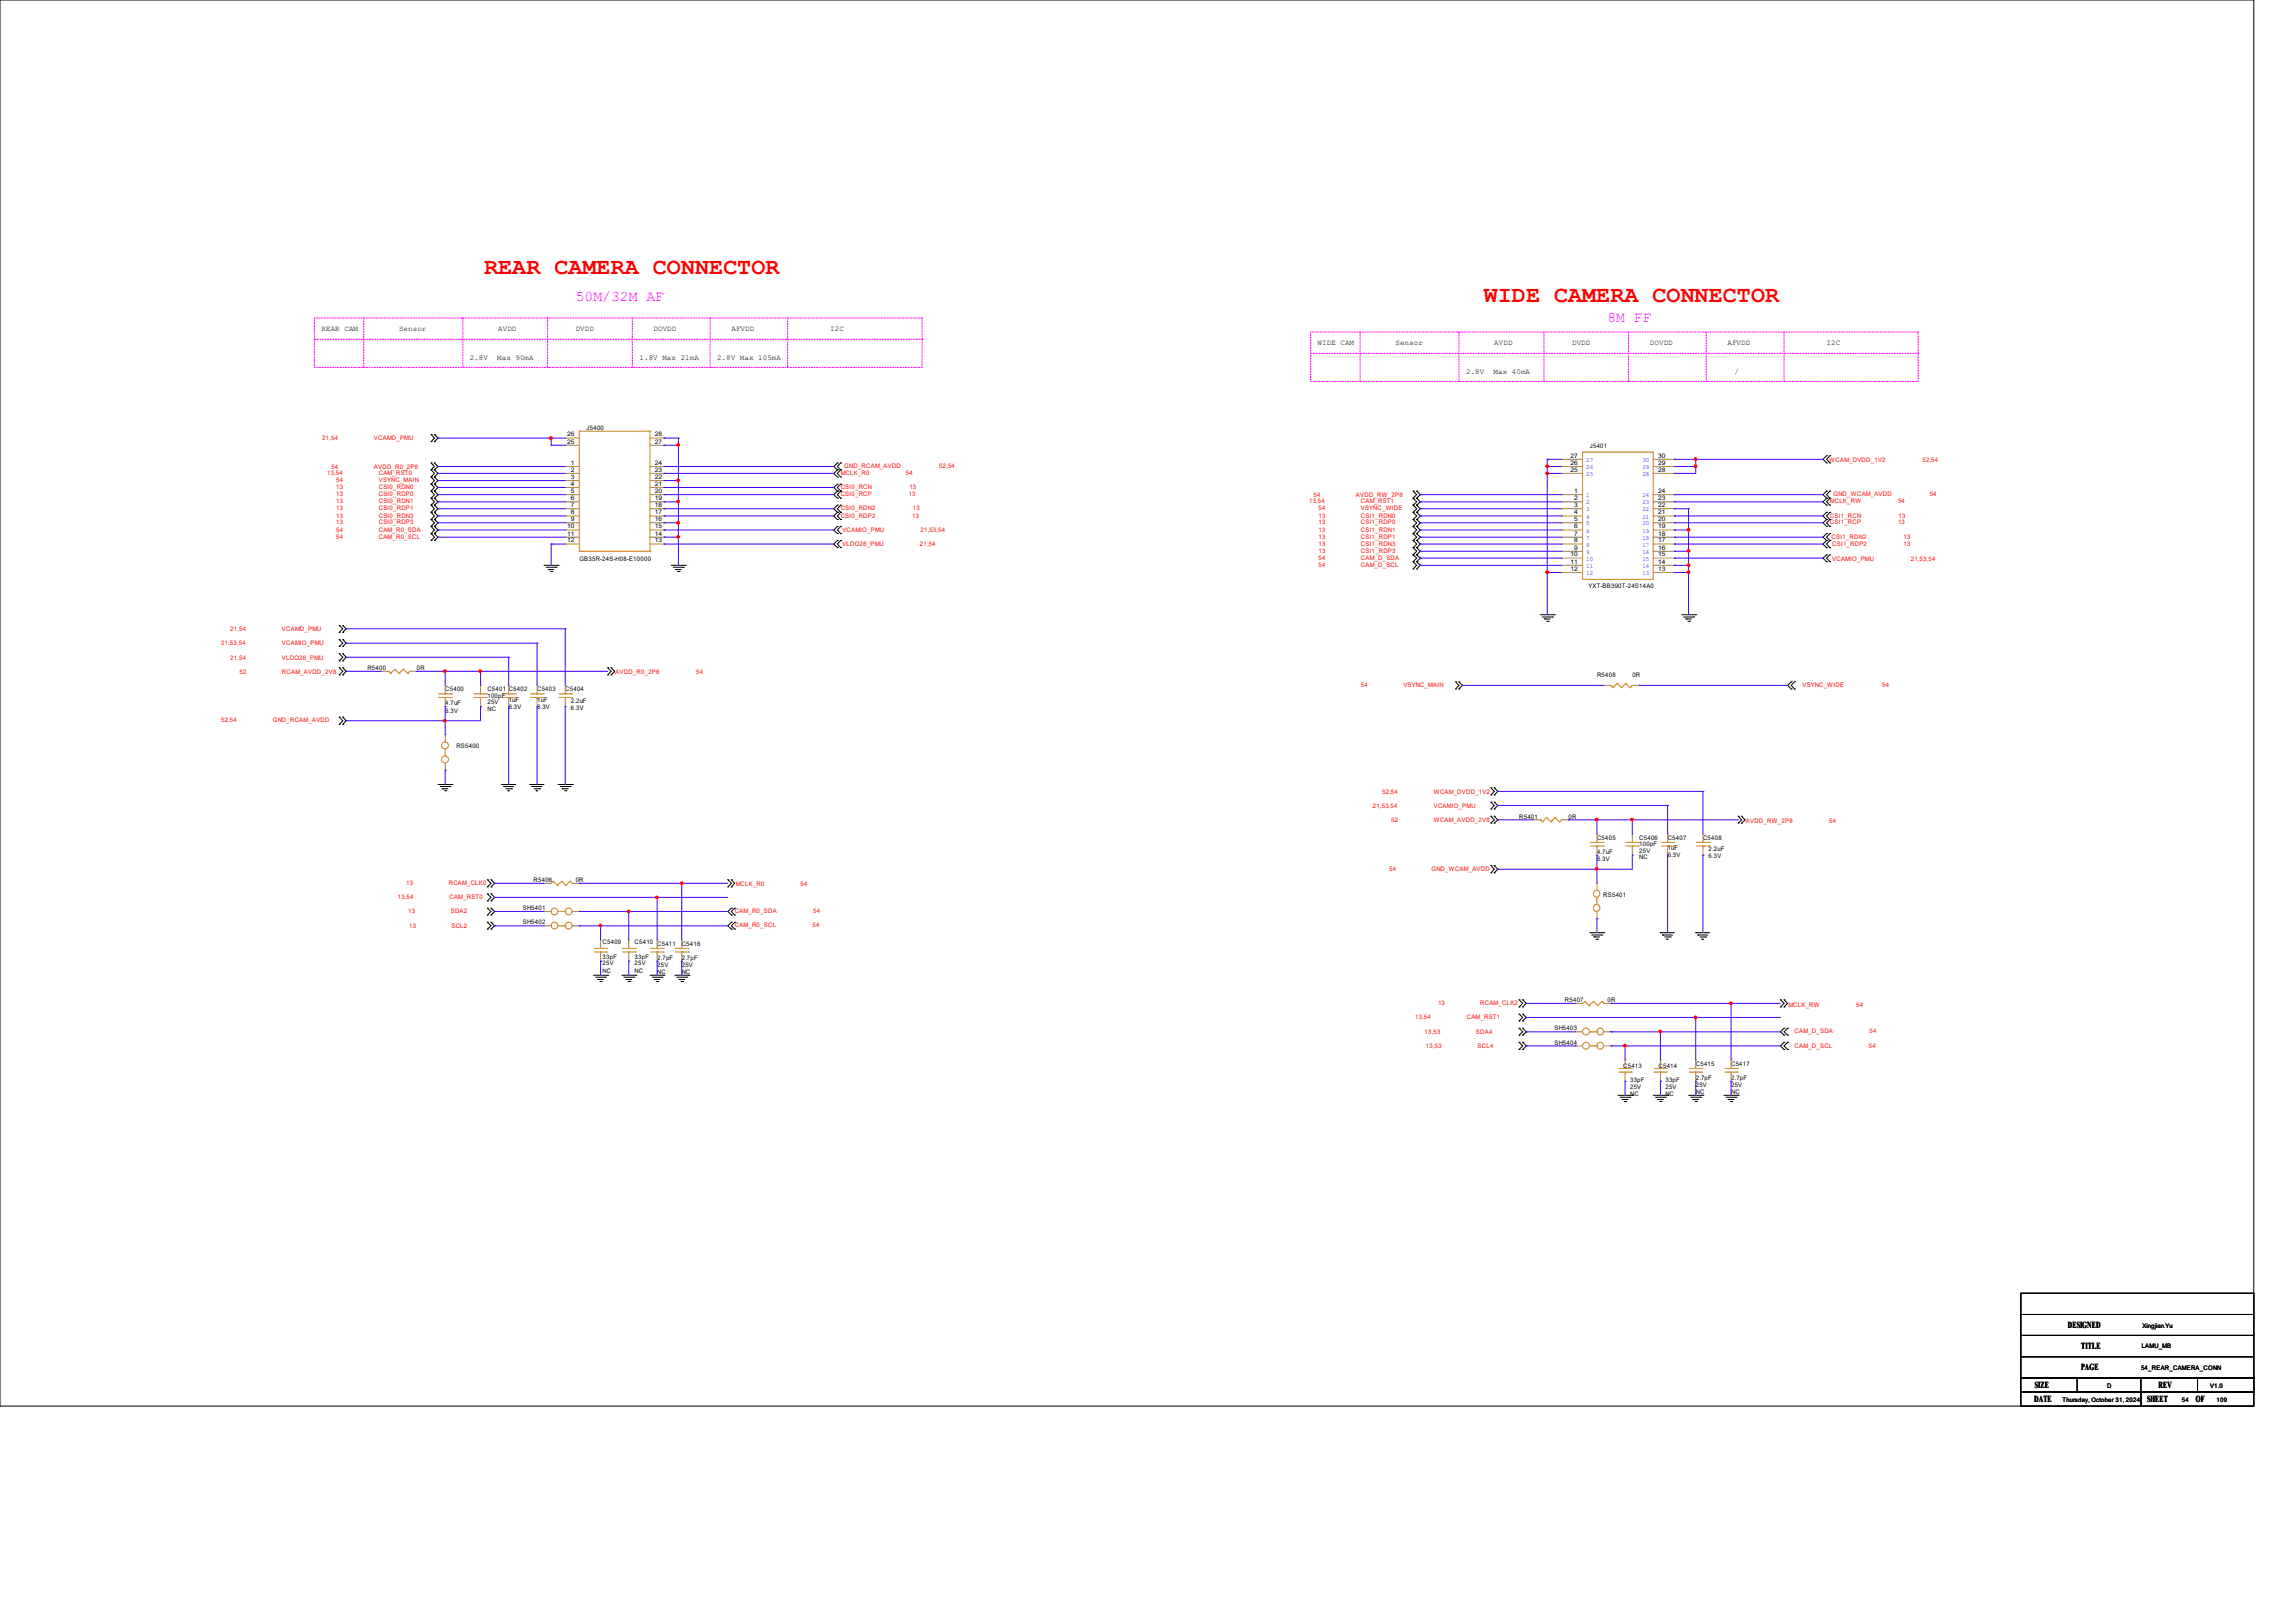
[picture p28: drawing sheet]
<svg xmlns="http://www.w3.org/2000/svg" width="297mm" height="210mm" viewBox="0 0 297 210" stroke-linecap="round" stroke-linejoin="round" font-family="sans-serif">
<defs><g id="words">
<g font-size="3" fill="#f00">
<text x="62.7" y="35.4">REAR CAMERA CONNECTOR</text>
<text x="192" y="39.1">WIDE CAMERA CONNECTOR</text>
</g>
<g font-size="1.9" fill="#f0f">
<text x="74.5" y="39">50M/32M AF</text>
<text x="208" y="41.7">8M FF</text>
</g>
<g font-size="1.2">
<text x="267.6" y="171.8">DESIGNED</text>
<text x="263.3" y="179.6">SIZE</text>
<text x="269.4" y="174.6">TITLE</text>
<text x="269.4" y="177.3">PAGE</text>
<text x="279.3" y="179.6">REV</text>
<text x="263.3" y="181.4">DATE</text>
<text x="277.9" y="181.4">SHEET</text>
<text x="284.2" y="181.4">OF</text>
</g>
<g font-size="1">
<text x="41.6" y="42.9">REAR CAM</text>
<text x="51.6" y="42.9">Sensor</text>
<text x="60.8" y="46.5">2.8V</text>
<text x="64.3" y="46.5">Max 90mA</text>
<text x="64.5" y="42.9">AVDD</text>
<text x="74.5" y="42.9">DVDD</text>
<text x="82.8" y="46.5">1.8V Max 21mA</text>
<text x="84.6" y="42.9">DOVDD</text>
<text x="92.8" y="46.5">2.8V Max 105mA</text>
<text x="94.7" y="42.9">AFVDD</text>
<text x="107.4" y="42.9">I2C</text>
<text x="170.5" y="44.7">WIDE CAM</text>
<text x="180.6" y="44.7">Sensor</text>
<text x="193.4" y="44.7">AVDD</text>
<text x="203.5" y="44.7">DVDD</text>
<text x="213.5" y="44.7">DOVDD</text>
<text x="223.6" y="44.7">AFVDD</text>
<text x="236.4" y="44.7">I2C</text>
<text x="189.7" y="48.3">2.8V</text>
<text x="193.3" y="48.3">Max 40mA</text>
<text x="224.5" y="48.3">/</text>
</g>
<g font-size=".8" fill="#f00">
<text x="41.7" y="57">21,54</text>
<text x="48.4" y="57">VCAMD_PMU</text>
<text x="236.7" y="59.7">WCAM_DVDD_1V2</text>
<text x="248.8" y="59.7">52,54</text>
<text x="42.3" y="61.5">13,54</text>
<text x="42.9" y="60.7">54</text>
<text x="43.5" y="62.4">54</text>
<text x="43.5" y="63.3">13</text>
<text x="43.5" y="64.2">13</text>
<text x="43.5" y="65.1">13</text>
<text x="48.4" y="60.7">AVDD_R0_2P8</text>
<text x="49" y="61.5">CAM_RST0</text>
<text x="49" y="62.4">VSYNC_MAIN</text>
<text x="49" y="63.3">CSI0_RDN0</text>
<text x="49" y="64.2">CSI0_RDP0</text>
<text x="49" y="65.1">CSI0_RDN1</text>
<text x="108.8" y="61.5">MCLK_R0</text>
<text x="108.8" y="63.3">CSI0_RCN</text>
<text x="108.8" y="64.2">CSI0_RCP</text>
<text x="109.3" y="60.6">GND_RCAM_AVDD</text>
<text x="117.2" y="61.5">54</text>
<text x="117.6" y="64.2">13</text>
<text x="117.7" y="63.3">13</text>
<text x="121.5" y="60.6">52,54</text>
<text x="169.4" y="65.1">13,54</text>
<text x="170" y="64.3">54</text>
<text x="175.5" y="64.3">AVDD_RW_2P8</text>
<text x="176.1" y="65.1">CAM_RST1</text>
<text x="236.8" y="65.1">MCLK_RW</text>
<text x="237.3" y="64.2">GND_WCAM_AVDD</text>
<text x="245.6" y="65.1">54</text>
<text x="249.7" y="64.2">54</text>
<text x="43.5" y="66">13</text>
<text x="43.5" y="67">13</text>
<text x="43.5" y="67.9">13</text>
<text x="43.5" y="68.8">54</text>
<text x="43.5" y="69.7">54</text>
<text x="49" y="66">CSI0_RDP1</text>
<text x="49" y="67">CSI0_RDN3</text>
<text x="49" y="67.9">CSI0_RDP3</text>
<text x="49" y="68.8">CAM_R0_SDA</text>
<text x="49" y="69.7">CAM_R0_SCL</text>
<text x="108.8" y="66">CSI0_RDN2</text>
<text x="108.8" y="67">CSI0_RDP2</text>
<text x="109" y="70.7">VLDO28_PMU</text>
<text x="109" y="68.9">VCAMIO_PMU</text>
<text x="118.1" y="67">13</text>
<text x="118.2" y="66">13</text>
<text x="119" y="70.7">21,54</text>
<text x="119.1" y="68.9">21,53,54</text>
<text x="170.7" y="67">13</text>
<text x="170.7" y="67.9">13</text>
<text x="170.7" y="69.7">13</text>
<text x="170.7" y="68.8">13</text>
<text x="170.7" y="70.6">13</text>
<text x="170.7" y="71.5">13</text>
<text x="170.7" y="66">54</text>
<text x="176.1" y="67">CSI1_RDN0</text>
<text x="176.1" y="67.9">CSI1_RDP0</text>
<text x="176.1" y="69.7">CSI1_RDP1</text>
<text x="176.1" y="68.8">CSI1_RDN1</text>
<text x="176.1" y="70.6">CSI1_RDN3</text>
<text x="176.1" y="71.5">CSI1_RDP3</text>
<text x="176.1" y="66">VSYNC_WIDE</text>
<text x="236.8" y="67">CSI1_RCN</text>
<text x="236.8" y="67.9">CSI1_RCP</text>
<text x="237" y="69.7">CSI1_RDN2</text>
<text x="237.1" y="70.6">CSI1_RDP2</text>
<text x="245.6" y="67.9">13</text>
<text x="245.7" y="67">13</text>
<text x="246.4" y="70.6">13</text>
<text x="246.4" y="69.7">13</text>
<text x="170.7" y="72.4">54</text>
<text x="170.7" y="73.4">54</text>
<text x="176.1" y="72.4">CAM_D_SDA</text>
<text x="176.1" y="73.4">CAM_D_SCL</text>
<text x="237.1" y="72.6">VCAMIO_PMU</text>
<text x="247.3" y="72.6">21,53,54</text>
<text x="28.6" y="83.5">21,53,54</text>
<text x="29.8" y="81.7">21,54</text>
<text x="36.5" y="81.7">VCAMD_PMU</text>
<text x="36.5" y="83.5">VCAMIO_PMU</text>
<text x="29.8" y="85.3">21,54</text>
<text x="31" y="87.2">52</text>
<text x="36.5" y="85.3">VLDO28_PMU</text>
<text x="36.5" y="87.2">RCAM_AVDD_2V8</text>
<text x="79.6" y="87.2">AVDD_R0_2P8</text>
<text x="90.1" y="87.2">54</text>
<text x="176.1" y="88.9">54</text>
<text x="181.6" y="88.9">VSYNC_MAIN</text>
<text x="233.3" y="88.9">VSYNC_WIDE</text>
<text x="243.6" y="88.9">54</text>
<text x="28.6" y="93.5">52,54</text>
<text x="35.3" y="93.5">GND_RCAM_AVDD</text>
<text x="177.7" y="104.6">21,53,54</text>
<text x="178.9" y="102.7">52,54</text>
<text x="180.1" y="106.4">52</text>
<text x="185.6" y="102.7">WCAM_DVDD_1V2</text>
<text x="185.6" y="104.6">VCAMIO_PMU</text>
<text x="185.6" y="106.4">WCAM_AVDD_2V8</text>
<text x="225.9" y="106.5">AVDD_RW_2P8</text>
<text x="236.7" y="106.5">54</text>
<text x="179.8" y="112.7">54</text>
<text x="185.3" y="112.7">GND_WCAM_AVDD</text>
<text x="51.5" y="116.3">13,54</text>
<text x="52.6" y="114.5">13</text>
<text x="52.8" y="118.1">13</text>
<text x="58.1" y="114.5">RCAM_CLK0</text>
<text x="58.2" y="116.3">CAM_RST0</text>
<text x="58.3" y="118.1">SDA2</text>
<text x="95.1" y="118.1">CAM_R0_SDA</text>
<text x="95.2" y="114.7">MCLK_R0</text>
<text x="103.6" y="114.7">54</text>
<text x="105.2" y="118.1">54</text>
<text x="53" y="120.1">13</text>
<text x="58.4" y="120.1">SCL2</text>
<text x="95.1" y="120">CAM_R0_SCL</text>
<text x="105.2" y="120">54</text>
<text x="183.1" y="131.9">13,54</text>
<text x="186.1" y="130">13</text>
<text x="189.8" y="131.9">CAM_RST1</text>
<text x="191.6" y="130">RCAM_CLK2</text>
<text x="231.4" y="130.3">MCLK_RW</text>
<text x="240.2" y="130.3">54</text>
<text x="184.4" y="133.8">13,53</text>
<text x="184.5" y="135.6">13,53</text>
<text x="191" y="133.8">SDA4</text>
<text x="191.2" y="135.6">SCL4</text>
<text x="232.3" y="133.7">CAM_D_SDA</text>
<text x="232.3" y="135.5">CAM_D_SCL</text>
<text x="241.9" y="135.5">54</text>
<text x="242" y="133.7">54</text>
</g>
<g font-size=".8">
<text x="73.4" y="56.5">26</text>
<text x="73.4" y="57.4">25</text>
<text x="75.9" y="55.6">J5400</text>
<text x="84.8" y="56.5">28</text>
<text x="84.8" y="57.4">27</text>
<text x="203.2" y="59.2">27</text>
<text x="205.8" y="58">J5401</text>
<text x="214.6" y="59.2">30</text>
<text x="73.9" y="65.6">7</text>
<text x="73.9" y="63.8">5</text>
<text x="73.9" y="62">3</text>
<text x="73.9" y="60.2">1</text>
<text x="73.9" y="61">2</text>
<text x="73.9" y="62.9">4</text>
<text x="73.9" y="64.7">6</text>
<text x="84.8" y="61">23</text>
<text x="84.8" y="62.9">21</text>
<text x="84.8" y="64.7">19</text>
<text x="84.8" y="65.6">18</text>
<text x="84.8" y="63.8">20</text>
<text x="84.8" y="62">22</text>
<text x="84.8" y="60.2">24</text>
<text x="203.2" y="60.2">26</text>
<text x="203.2" y="61">25</text>
<text x="203.7" y="63.8">1</text>
<text x="203.7" y="64.7">2</text>
<text x="203.7" y="65.6">3</text>
<text x="214.6" y="63.8">24</text>
<text x="214.6" y="64.7">23</text>
<text x="214.6" y="65.6">22</text>
<text x="214.6" y="60.2">29</text>
<text x="214.6" y="61">28</text>
<text x="73.4" y="69.3">11</text>
<text x="73.4" y="68.4">10</text>
<text x="73.4" y="70.2">12</text>
<text x="73.9" y="67.4">9</text>
<text x="73.9" y="66.5">8</text>
<text x="84.8" y="66.5">17</text>
<text x="84.8" y="68.4">15</text>
<text x="84.8" y="70.2">13</text>
<text x="84.8" y="69.3">14</text>
<text x="84.8" y="67.4">16</text>
<text x="203.7" y="66.5">4</text>
<text x="203.7" y="67.4">5</text>
<text x="203.7" y="68.4">6</text>
<text x="203.7" y="69.3">7</text>
<text x="203.7" y="70.2">8</text>
<text x="203.7" y="71.1">9</text>
<text x="214.6" y="66.5">21</text>
<text x="214.6" y="67.4">20</text>
<text x="214.6" y="68.4">19</text>
<text x="214.6" y="69.3">18</text>
<text x="214.6" y="70.2">17</text>
<text x="214.6" y="71.1">16</text>
<text x="75" y="72.6">GB35R-24S-H08-E10000</text>
<text x="203.2" y="72">10</text>
<text x="203.2" y="72.9">11</text>
<text x="203.2" y="73.9">12</text>
<text x="205.6" y="76.1">YXT-BB390T-24S14A0</text>
<text x="214.6" y="72">15</text>
<text x="214.6" y="72.9">14</text>
<text x="214.6" y="73.9">13</text>
<text x="47.5" y="86.7">R5400</text>
<text x="53.9" y="86.7">0R</text>
<text x="57.6" y="89.4">C5400</text>
<text x="63.1" y="89.4">C5401 C5402</text>
<text x="69.5" y="89.4">C5403</text>
<text x="73.2" y="89.4">C5404</text>
<text x="206.7" y="87.6">R5408</text>
<text x="211.3" y="87.6">0R</text>
<text x="57.6" y="91.3">4.7uF</text>
<text x="57.6" y="92.2">6.3V</text>
<text x="63.1" y="90.3">100pF</text>
<text x="63.1" y="91.9">NC</text>
<text x="63.1" y="91.1">25V</text>
<text x="65.8" y="90.8">1uF</text>
<text x="65.8" y="91.7">6.3V</text>
<text x="69.5" y="90.8">1uF</text>
<text x="69.5" y="91.7">6.3V</text>
<text x="73.9" y="90.9">2.2uF</text>
<text x="73.9" y="91.8">6.3V</text>
<text x="59.1" y="96.8">RS5400</text>
<text x="196.6" y="105.9">R5401</text>
<text x="203" y="105.9">0R</text>
<text x="206.7" y="108.7">C5405</text>
<text x="206.7" y="110.5">4.7uF</text>
<text x="206.7" y="111.4">6.3V</text>
<text x="212.1" y="108.7">C5406</text>
<text x="212.1" y="109.5">100pF</text>
<text x="212.1" y="111.1">NC</text>
<text x="212.1" y="110.3">25V</text>
<text x="215.8" y="108.7">C5407</text>
<text x="215.8" y="110">1uF</text>
<text x="215.8" y="111">6.3V</text>
<text x="220.4" y="108.7">C5408</text>
<text x="221.1" y="110.1">2.2uF</text>
<text x="221.1" y="111">6.3V</text>
<text x="67.7" y="117.8">SH5401</text>
<text x="67.7" y="119.6">SH5402</text>
<text x="69" y="114.1">R5406</text>
<text x="74.5" y="114.1">0R</text>
<text x="207.5" y="116.1">RS5401</text>
<text x="78" y="122.2">C5409</text>
<text x="78" y="124">33pF</text>
<text x="78" y="125.9">NC</text>
<text x="78" y="124.9">25V</text>
<text x="82.1" y="122.2">C5410</text>
<text x="82.1" y="124">33pF</text>
<text x="82.1" y="125.9">NC</text>
<text x="82.1" y="124.9">25V</text>
<text x="85.1" y="122.4">C5411</text>
<text x="85.1" y="124.2">2.7pF</text>
<text x="85.1" y="125.1">25V</text>
<text x="88.2" y="122.4">C5416</text>
<text x="88.2" y="124.2">2.7pF</text>
<text x="88.2" y="125.1">25V</text>
<text x="85.1" y="126">NC</text>
<text x="88.2" y="126">NC</text>
<text x="202.5" y="129.7">R5407</text>
<text x="208" y="129.7">0R</text>
<text x="201.2" y="133.3">SH5403</text>
<text x="201.2" y="135.2">SH5404</text>
<text x="219.5" y="137.9">C5415</text>
<text x="224" y="137.9">C5417</text>
<text x="210.1" y="138.2">C5413</text>
<text x="211" y="140">33pF</text>
<text x="211" y="141.9">NC</text>
<text x="211" y="140.9">25V</text>
<text x="214.6" y="138.2">C5414</text>
<text x="215.5" y="140">33pF</text>
<text x="215.5" y="141.9">NC</text>
<text x="215.5" y="140.9">25V</text>
<text x="219.5" y="139.7">2.7pF</text>
<text x="219.5" y="141.6">NC</text>
<text x="219.5" y="140.7">25V</text>
<text x="224" y="139.7">2.7pF</text>
<text x="224" y="141.6">NC</text>
<text x="224" y="140.7">25V</text>
<text x="277.3" y="171.8">Xingjian.Yu</text>
<text x="272.7" y="179.6">D</text>
<text x="277.1" y="177.2">54_REAR_CAMERA_CONN</text>
<text x="277.2" y="174.5">LAMU_MB</text>
<text x="286" y="179.6">V1.0</text>
<text x="266.9" y="181.4">Thursday, October 31, 2024</text>
<text x="282.4" y="181.4">54</text>
<text x="286.9" y="181.4">109</text>
</g>
<g font-size=".8" fill="#00c">
<text x="205.3" y="59.8">27</text>
<text x="212.5" y="59.8">30</text>
<text x="205.3" y="64.3">1</text>
<text x="205.3" y="65.3">2</text>
<text x="205.3" y="60.7">26</text>
<text x="205.3" y="61.6">25</text>
<text x="212.5" y="64.3">24</text>
<text x="212.5" y="65.3">23</text>
<text x="212.5" y="60.7">29</text>
<text x="212.5" y="61.6">28</text>
<text x="205.3" y="66.2">3</text>
<text x="205.3" y="67.1">4</text>
<text x="205.3" y="68">5</text>
<text x="205.3" y="68.9">6</text>
<text x="205.3" y="69.8">7</text>
<text x="205.3" y="70.7">8</text>
<text x="205.3" y="71.7">9</text>
<text x="212.5" y="66.2">22</text>
<text x="212.5" y="67.1">21</text>
<text x="212.5" y="68">20</text>
<text x="212.5" y="68.9">19</text>
<text x="212.5" y="69.8">18</text>
<text x="212.5" y="70.7">17</text>
<text x="212.5" y="71.7">16</text>
<text x="205.3" y="72.6">10</text>
<text x="205.3" y="73.5">11</text>
<text x="205.3" y="74.4">12</text>
<text x="212.5" y="72.6">15</text>
<text x="212.5" y="73.5">14</text>
<text x="212.5" y="74.4">13</text>
</g>
</g></defs>
<g fill="none" stroke="#000" stroke-width=".13">
<path d="M0 0h291.7v181.9h-291.7zM55.8 59.9h.1M55.8 57.1h.1M55.8 56.2h.1M55.8 59.9l.4 .5-.4 .4M55.8 56.2l.4 .5-.4 .4M56.2 59.9h.1M56.2 56.2h.1M56.2 57.1h.1M56.2 59.9l.5 .5-.5 .4M56.2 56.2l.5 .5-.5 .4M108.4 59.9h.1"/>
<path d="M108.4 59.9l-.5 .5 .5 .4M108.8 59.9h.1M108.8 59.9l-.4 .5 .4 .4M236.4 59h.1M236.4 59.9h.1M236.4 59l-.5 .4 .5 .5M236.8 59.9h.1M236.8 59h.1M236.8 59l-.4 .4 .4 .5M55.8 60.8h.1M55.8 61.7h.1M55.8 62.7h.1"/>
<path d="M55.8 63.5h.1M55.8 64.5h.1M55.8 65.4h.1M55.8 66.3h.1M55.8 67.2h.1M55.8 68.1h.1M55.8 69h.1M55.8 69.9h.1M55.8 60.8l.4 .5-.4 .4M55.8 61.7l.4 .5-.4 .5M55.8 62.7l.4 .4-.4 .4M55.8 63.5l.4 .5-.4 .5"/>
<path d="M55.8 64.5l.4 .4-.4 .5M55.8 65.4l.4 .4-.4 .5M55.8 66.3l.4 .5-.4 .4M55.8 67.2l.4 .4-.4 .5M55.8 68.1l.4 .5-.4 .4M55.8 69l.4 .5-.4 .4M56.2 61.7h.1M56.2 60.8h.1M56.2 62.7h.1M56.2 63.5h.1M56.2 64.5h.1M56.2 65.4h.1"/>
<path d="M56.2 66.3h.1M56.2 67.2h.1M56.2 68.1h.1M56.2 69h.1M56.2 69.9h.1M56.2 60.8l.5 .5-.5 .4M56.2 61.7l.5 .5-.5 .5M56.2 62.7l.5 .4-.5 .4M56.2 63.5l.5 .5-.5 .5M56.2 64.5l.5 .4-.5 .5M56.2 65.4l.5 .4-.5 .5M56.2 66.3l.5 .5-.5 .4"/>
<path d="M56.2 67.2l.5 .4-.5 .5M56.2 68.1l.5 .5-.5 .4M56.2 69l.5 .5-.5 .4M70.4 73.2h1.8M70.7 73.4h1.3M71 73.7h.1M71 73.7h.7M71.2 74h.2M71.4 74h.1M72 73.4h.1M72.2 73.2h.1M86.9 73.2h1.8"/>
<path d="M87.1 73.4h1.3M87.4 73.7h.1M87.4 73.7h.7M87.7 74h.2M87.9 74h.1M88.4 73.4h.1M88.7 73.2h.1M108.4 60.8h.1M108.4 61.7h.1M108.4 62.7h.1M108.4 63.5h.1M108.4 64.5h.1"/>
<path d="M108.4 65.4h.1M108.4 66.3h.1M108.4 67.2h.1M108.4 69.9h.1M108.4 70.9h.1M108.4 68.1h.1M108.4 69h.1M108.4 60.8l-.5 .5 .5 .4M108.4 62.7l-.5 .4 .5 .4M108.4 63.5l-.5 .5 .5 .5M108.4 65.4l-.5 .4 .5 .5M108.4 66.3l-.5 .5 .5 .4"/>
<path d="M108.4 69.9l-.5 .5 .5 .5M108.4 68.1l-.5 .5 .5 .4M108.8 60.8h.1M108.8 61.7h.1M108.8 63.5h.1M108.8 62.7h.1M108.8 64.5h.1M108.8 66.3h.1M108.8 65.4h.1M108.8 67.2h.1M108.8 70.9h.1M108.8 69.9h.1"/>
<path d="M108.8 69h.1M108.8 68.1h.1M108.8 60.8l-.4 .5 .4 .4M108.8 62.7l-.4 .4 .4 .4M108.8 63.5l-.4 .5 .4 .5M108.8 65.4l-.4 .4 .4 .5M108.8 66.3l-.4 .5 .4 .4M108.8 69.9l-.4 .5 .4 .5M108.8 68.1l-.4 .5 .4 .4M182.9 66.3h.1M182.9 67.2h.1M182.9 68.1h.1"/>
<path d="M182.9 69h.1M182.9 69.9h.1M182.9 71.8h.1M182.9 72.7h.1M182.9 73.6h.1M182.9 64.5h.1M182.9 63.5h.1M182.9 65.4h.1M182.9 70.9h.1M182.9 66.3l.4 .5-.4 .4M182.9 67.2l.4 .4-.4 .5M182.9 69l.4 .5-.4 .4"/>
<path d="M182.9 71.8l.4 .4-.4 .5M182.9 72.7l.4 .5-.4 .4M182.9 63.5l.4 .5-.4 .5M182.9 64.5l.4 .4-.4 .5M182.9 68.1l.4 .5-.4 .4M182.9 69.9l.4 .5-.4 .5M182.9 70.9l.4 .4-.4 .5M182.9 65.4l.4 .4-.4 .5M183.3 67.2h.1M183.3 66.3h.1M183.3 68.1h.1M183.3 69.9h.1"/>
<path d="M183.3 69h.1M183.3 72.7h.1M183.3 71.8h.1M183.3 73.6h.1M183.3 63.5h.1M183.3 64.5h.1M183.3 65.4h.1M183.3 70.9h.1M183.3 66.3l.5 .5-.5 .4M183.3 67.2l.5 .4-.5 .5M183.3 69l.5 .5-.5 .4M183.3 71.8l.5 .4-.5 .5"/>
<path d="M183.3 72.7l.5 .5-.5 .4M183.3 63.5l.5 .5-.5 .5M183.3 64.5l.5 .4-.5 .5M183.3 68.1l.5 .5-.5 .4M183.3 69.9l.5 .5-.5 .5M183.3 70.9l.5 .4-.5 .5M183.3 65.4l.5 .4-.5 .5M199.3 79.5h1.9M199.6 79.8h1.3M200.9 79.8h.1M201.2 79.5h.1M217.6 79.5h1.9"/>
<path d="M217.9 79.8h1.3M219.2 79.8h.1M219.5 79.5h.1M236.4 64.5h.1M236.4 63.5h.1M236.4 65.4h.1M236.4 66.3h.1M236.4 67.2h.1M236.4 68.1h.1M236.4 71.8h.1M236.4 72.7h.1M236.4 69.9h.1"/>
<path d="M236.4 69h.1M236.4 70.9h.1M236.4 63.5l-.5 .5 .5 .5M236.4 69.9l-.5 .5 .5 .5M236.4 64.5l-.5 .4 .5 .5M236.4 66.3l-.5 .5 .5 .4M236.4 67.2l-.5 .4 .5 .5M236.4 71.8l-.5 .4 .5 .5M236.4 69l-.5 .5 .5 .4M236.8 63.5h.1M236.8 64.5h.1M236.8 65.4h.1"/>
<path d="M236.8 67.2h.1M236.8 66.3h.1M236.8 68.1h.1M236.8 72.7h.1M236.8 71.8h.1M236.8 69h.1M236.8 69.9h.1M236.8 70.9h.1M236.8 63.5l-.4 .5 .4 .5M236.8 64.5l-.4 .4 .4 .5M236.8 66.3l-.4 .5 .4 .4M236.8 67.2l-.4 .4 .4 .5"/>
<path d="M236.8 71.8l-.4 .4 .4 .5M236.8 69l-.4 .5 .4 .4M236.8 69.9l-.4 .5 .4 .5M43.9 92.8h.1M43.9 93.7h.1M43.9 81.8h.1M43.9 80.9h.1M43.9 83.7h.1M43.9 82.8h.1M43.9 85.5h.1M43.9 84.6h.1M43.9 87.3h.1"/>
<path d="M43.9 86.4h.1M43.9 92.8l.5 .5-.5 .4M43.9 80.9l.5 .5-.5 .4M43.9 82.8l.5 .4-.5 .5M43.9 84.6l.5 .4-.5 .5M43.9 86.4l.5 .5-.5 .4M44.4 93.7h.1M44.4 92.8h.1M44.4 80.9h.1M44.4 81.8h.1M44.4 82.8h.1M44.4 83.7h.1"/>
<path d="M44.4 84.6h.1M44.4 85.5h.1M44.4 86.4h.1M44.4 87.3h.1M44.4 92.8l.4 .5-.4 .4M44.4 80.9l.4 .5-.4 .4M44.4 82.8l.4 .4-.4 .5M44.4 84.6l.4 .4-.4 .5M44.4 86.4l.4 .5-.4 .4M78.7 86.4h.1M78.7 87.3h.1M78.7 86.4l.4 .5-.4 .4"/>
<path d="M79.1 86.4h.1M79.1 87.3h.1M79.1 86.4l.4 .5-.4 .4M188.4 88.2h.1M188.4 89.2h.1M188.4 88.2l.4 .5-.4 .5M188.8 89.2h.1M188.8 88.2h.1M188.8 88.2l.5 .5-.5 .5M199.9 80.1h.1M199.9 80.1h.7M200.2 80.4h.2"/>
<path d="M200.4 80.4h.1M218.2 80.1h.1M218.2 80.1h.7M218.4 80.4h.3M218.7 80.4h.1M231.8 89.2h.1M231.8 88.2h.1M231.8 88.2l-.4 .5 .4 .5M232.2 88.2h.1M232.2 89.2h.1M232.2 88.2l-.4 .5 .4 .5M56.7 101.5h1.8"/>
<path d="M57 101.8h1.3M57.2 102.1h.1M57.2 102.1h.8M57.5 102.3h.2M57.7 102.3h.1M58.3 101.8h.1M58.5 101.5h.1M63.1 115.7h.1M63.1 116.6h.1M63.1 117.5h.1M63.1 118.4h.1M63.1 119.3h.1"/>
<path d="M63.1 114.8h.1M63.1 113.8h.1M63.1 115.7l.4 .4-.4 .5M63.1 117.5l.4 .4-.4 .5M63.1 119.3l.4 .5-.4 .4M63.1 113.8l.4 .5-.4 .5M63.5 116.6h.1M63.5 115.7h.1M63.5 118.4h.1M63.5 117.5h.1M63.5 119.3h.1M63.5 113.8h.1"/>
<path d="M63.5 114.8h.1M63.5 115.7l.5 .4-.5 .5M63.5 117.5l.5 .4-.5 .5M63.5 119.3l.5 .5-.5 .4M63.5 113.8l.5 .5-.5 .5M64.9 101.5h.1M64.9 101.5h1.9M65.2 101.8h.1M65.2 101.8h1.3M65.5 102.1h.7M65.7 102.3h.1M65.7 102.3h.2"/>
<path d="M66.2 102.1h.1M68.6 101.5h.1M68.6 101.5h1.8M68.8 101.8h.1M68.8 101.8h1.3M69.1 102.1h.7M69.4 102.3h.1M69.4 102.3h.2M69.8 102.1h.1M72.2 101.5h1.9M72.5 101.8h1.3M72.8 102.1h.1"/>
<path d="M72.8 102.1h.7M73.1 102.3h.1M73.2 102.3h.1M73.8 101.8h.1M74.1 101.5h.1M94.2 113.8h.1M94.2 114.8h.1M94.2 113.8l.5 .5-.5 .5M94.7 117.5h.1M94.7 118.4h.1M94.7 119.3h.1M94.7 113.8h.1"/>
<path d="M94.7 114.8h.1M94.7 117.5l-.5 .4 .5 .5M94.7 119.3l-.5 .5 .5 .4M94.7 113.8l.4 .5-.4 .5M95.1 118.4h.1M95.1 117.5h.1M95.1 119.3h.1M95.1 117.5l-.4 .4 .4 .5M95.1 119.3l-.4 .5 .4 .4M193 112h.1M193 112.9h.1M193 102.9h.1"/>
<path d="M193 101.9h.1M193 104.7h.1M193 103.8h.1M193 106.5h.1M193 105.6h.1M193 112l.4 .5-.4 .4M193 101.9l.4 .5-.4 .5M193 103.8l.4 .4-.4 .5M193 105.6l.4 .5-.4 .4M193.4 112.9h.1M193.4 112h.1M193.4 101.9h.1"/>
<path d="M193.4 102.9h.1M193.4 103.8h.1M193.4 104.7h.1M193.4 105.6h.1M193.4 106.5h.1M193.4 112l.4 .5-.4 .4M193.4 101.9l.4 .5-.4 .5M193.4 103.8l.4 .4-.4 .5M193.4 105.6l.4 .5-.4 .4M225 105.6h.1M225 106.5h.1M225 105.6l.4 .5-.4 .4"/>
<path d="M225.4 105.6h.1M225.4 106.5h.1M225.4 105.6l.4 .5-.4 .4M63.1 120.2h.1M63.5 120.2h.1M76.8 126.2h1.9M77.1 126.4h1.3M77.3 126.7h.1M77.3 126.7h.8M77.6 127h.2M77.8 127h.1M78.4 126.4h.1"/>
<path d="M78.7 126.2h.1M80.5 126.2h1.8M80.7 126.4h1.3M81 126.7h.1M81 126.7h.7M81.3 127h.2M81.5 127h.1M82 126.4h.1M82.3 126.2h.1M84.1 126.2h1.8M84.4 126.4h1.3M84.7 126.7h.1"/>
<path d="M84.7 126.7h.7M85 127h.1M85.1 127h.1M85.7 126.4h.1M85.9 126.2h.1M87.3 126.2h1.9M87.6 126.4h1.3M87.9 126.7h.1M87.9 126.7h.7M88.1 127h.2M88.3 127h.1M88.9 126.4h.1"/>
<path d="M89.2 126.2h.1M94.7 120.2h.1M95.1 120.2h.1M196.6 131.2h.1M196.6 132.1h.1M196.6 133.1h.1M196.6 133.9h.1M196.6 134.9h.1M196.6 135.8h.1M196.6 130.3h.1M196.6 129.4h.1M196.6 131.2l.5 .5-.5 .4"/>
<path d="M196.6 133.1l.5 .4-.5 .4M196.6 134.9l.5 .4-.5 .5M196.6 129.4l.5 .4-.5 .5M197.1 132.1h.1M197.1 131.2h.1M197.1 133.9h.1M197.1 133.1h.1M197.1 135.8h.1M197.1 134.9h.1M197.1 129.4h.1M197.1 130.3h.1M197.1 131.2l.4 .5-.4 .4"/>
<path d="M197.1 133.1l.4 .4-.4 .4M197.1 134.9l.4 .4-.4 .5M197.1 129.4l.4 .4-.4 .5M205.7 120.7h1.9M206 121h1.3M206.3 121.2h.1M206.3 121.2h.7M206.5 121.5h.3M206.8 121.5h.1M207.3 121h.1M207.6 120.7h.1M214.9 120.7h.1"/>
<path d="M214.9 120.7h1.8M215.1 121h.1M215.1 121h1.4M215.4 121.2h.8M215.7 121.5h.1M215.7 121.5h.2M216.2 121.2h.1M219.5 120.7h.1M219.5 120.7h1.8M219.7 121h.1M219.7 121h1.3M220 121.2h.7"/>
<path d="M220.3 121.5h.1M220.3 121.5h.2M220.7 121.2h.1M230.4 129.4h.1M230.4 130.3h.1M230.4 129.4l.5 .4-.5 .5M230.9 133.1h.1M230.9 133.9h.1M230.9 134.9h.1M230.9 135.8h.1M230.9 129.4h.1M230.9 130.3h.1"/>
<path d="M230.9 133.1l-.5 .4 .5 .4M230.9 134.9l-.5 .4 .5 .5M230.9 129.4l.5 .4-.5 .5M231.4 133.9h.1M231.4 133.1h.1M231.4 135.8h.1M231.4 134.9h.1M231.4 133.1l-.5 .4 .5 .4M231.4 134.9l-.5 .4 .5 .5M209.4 141.7h1.8M209.7 142h1.2M209.9 142.3h.1"/>
<path d="M209.9 142.3h.8M210.2 142.5h.2M210.4 142.5h.1M210.9 142h.1M211.2 141.7h.1M214 141.7h1.8M214.2 142h1.3M214.5 142.3h.1M214.5 142.3h.8M214.8 142.5h.2M215 142.5h.1M215.5 142h.1"/>
<path d="M215.8 141.7h.1M218.5 141.7h1.9M218.8 142h1.3M219.1 142.3h.1M219.1 142.3h.7M219.4 142.5h.1M219.5 142.5h.1M220.1 142h.1M220.4 141.7h.1M223.1 141.7h1.9M223.4 142h1.3M223.6 142.3h.1"/>
<path d="M223.6 142.3h.8M223.9 142.5h.2M224.1 142.5h.1M224.7 142h.1M225 141.7h.1M261.5 175.6h30.2v2.7h-30.2zM261.5 178.3h30.2v1.8h-30.2zM261.5 170.1h30.2v2.7h-30.2zM261.5 167.3h30.2v2.8h-30.2zM261.5 172.8h30.2v2.8h-30.2zM268.8 178.3h8.3v1.8h-8.3zM284.4 178.3h7.3v1.8h-7.3z"/>
<path d="M261.5 180.1h15.6v1.8h-15.6zM277.1 180.1h14.6v1.8h-14.6z"/>
</g>
<g fill="none" stroke="#f0f" stroke-width=".13" stroke-dasharray=".2 .2">
<path d="M40.7 41.1h78.6v6.4h-78.6zM40.7 43.9h78.6M47.1 41.1v6.4M47.1 47.5h.1M59.9 41.1v6.4M59.9 47.5h.1M70.9 41.1v6.4M70.9 47.5h.1M81.8 41.1v6.4M81.8 47.5h.1M91.9 41.1v6.4M91.9 47.5h.1"/>
<path d="M101.9 41.1v6.4M101.9 47.5h.1M119.3 43.9h.1M169.6 43h78.6v6.4h-78.6zM169.6 45.7h78.6M176 43v6.4M176 49.4h.1M188.8 43v6.4M188.8 49.4h.1M199.8 43v6.4M199.8 49.4h.1M210.8 43v6.4"/>
<path d="M210.8 49.4h.1M220.8 43v6.4M220.8 49.4h.1M230.9 43v6.4M230.9 49.4h.1M248.2 45.7h.1"/>
</g>
<g fill="none" stroke="#cc8006" stroke-width=".13">
<path d="M75 55.8h.1M75 55.8v15.5M75 55.8h9.1M84.1 55.8h.1M84.1 55.8v15.5M204.8 58.5h9.2v16.5h-9.2zM75 71.3h.1M75 71.3h9.1M84.1 71.3h.1M50.3 86.9h.1M50.3 86.9l.2 .2M50.5 87.1h.1"/>
<path d="M51.1 86.6h.1M51.1 86.6l.5 .5M51.1 86.6l-.6 .5M51.6 87.1h.1M52.2 86.6h.1M52.2 86.6l.5 .5M52.2 86.6l-.6 .5M52.7 87.1h.1M53 86.9l-.3 .2M56.8 90.3h1.6M56.8 89.8h1.6M57.6 97.8h.1"/>
<path d="M57.6 89.8h.1M57.6 90.3h.1M57.6 89.6v.2M57.6 90.3v.2M57.6 96.9v.9M58.4 90.3h.1M58.4 89.8h.1M61.3 90.3h1.7M61.3 89.8h1.7M62.2 89.8h.1M62.2 90.3h.1M62.2 89.6v.2"/>
<path d="M62.2 90.3v.2M63 90.3h.1M63 89.8h.1M65 90.3h1.7M65 89.8h1.7M65.8 89.8h.1M65.8 90.3h.1M65.8 89.6v.2M65.8 90.3v.2M66.7 90.3h.1M66.7 89.8h.1M68.7 90.3h1.6"/>
<path d="M68.7 89.8h1.6M69.5 89.8h.1M69.5 90.3h.1M69.5 89.6v.2M69.5 90.3v.2M70.3 90.3h.1M70.3 89.8h.1M72.3 90.3h1.7M72.3 89.8h1.7M73.2 89.8h.1M73.2 90.3h.1M73.2 89.6v.2"/>
<path d="M73.2 90.3v.2M74 90.3h.1M74 89.8h.1M208.5 88.7h.1M208.5 88.7l.2 .3M208.7 89h.1M209.3 88.4h.1M209.3 88.4l.5 .6M209.3 88.4l-.6 .6M209.8 89h.1M210.4 88.4h.1M210.4 88.4l.5 .6"/>
<path d="M210.4 88.4l-.6 .6M210.9 89h.1M211.2 88.7l-.3 .3M71.6 114h.1M71.6 114l-.3 .3M71.6 114l.5 .6M72.1 114.6h.1M72.2 117.9h1M72.2 119.8h1M72.7 114h.1M72.7 114l-.6 .6M72.7 114l.5 .6"/>
<path d="M73.2 117.9h.1M73.2 119.8h.1M73.2 114.6h.1M73.8 114h.1M73.8 114l-.6 .6M73.8 114l.3 .3M74.1 114.3h.1M199.3 106.1h.1M199.3 106.1l.3 .2M199.6 106.3h.1M200.2 105.8h.1M200.2 105.8l.5 .5"/>
<path d="M200.2 105.8l-.6 .5M200.7 106.3h.1M201.3 105.8h.1M201.3 105.8l.5 .5M201.3 105.8l-.6 .5M201.8 106.3h.1M202.1 106.1l-.3 .2M205.8 109.5h1.7M205.8 109h1.7M206.7 109h.1M206.7 109.5h.1M206.7 117.1h.1"/>
<path d="M206.7 108.8v.2M206.7 109.5v.2M206.7 116.1v1M207.5 109.5h.1M207.5 109h.1M210.4 109.5h1.6M210.4 109h1.6M211.2 109h.1M211.2 109.5h.1M211.2 108.8v.2M211.2 109.5v.2M212 109.5h.1"/>
<path d="M212 109h.1M215 109.5h1.6M215 109h1.6M215.8 109h.1M215.8 109.5h.1M215.8 108.8v.2M215.8 109.5v.2M216.6 109.5h.1M216.6 109h.1M219.5 109.5h1.7M219.5 109h1.7M220.4 109h.1"/>
<path d="M220.4 109.5h.1M220.4 108.8v.2M220.4 109.5v.2M221.2 109.5h.1M221.2 109h.1M76.9 123.2h1.6M76.9 122.7h1.6M77.7 122.7h.1M77.7 123.2h.1M77.7 122.5v.2M77.7 123.2v.2M78.5 123.2h.1"/>
<path d="M78.5 122.7h.1M80.6 123.2h1.6M80.6 122.7h1.6M81.4 122.7h.1M81.4 123.2h.1M81.4 122.5v.2M81.4 123.2v.2M82.2 123.2h.1M82.2 122.7h.1M84.2 123.2h1.7M84.2 122.7h1.7M85 122.7h.1"/>
<path d="M85 123.2h.1M85 122.5v.2M85 123.2v.2M85.9 123.2h.1M85.9 122.7h.1M87.4 123.2h1.7M87.4 122.7h1.7M88.2 122.7h.1M88.2 123.2h.1M88.2 122.5v.2M88.2 123.2v.2M89.1 123.2h.1"/>
<path d="M89.1 122.7h.1M205.1 129.6h.1M205.1 129.6l-.3 .2M205.1 129.6l.6 .5M205.7 130.1h.1M205.7 133.5h1M205.7 135.3h1M206.2 129.6h.1M206.2 129.6l-.5 .5M206.2 129.6l.6 .5M206.7 133.5h.1M206.7 135.3h.1"/>
<path d="M206.8 130.1h.1M207.3 129.6h.1M207.3 129.6l-.5 .5M207.3 129.6l.3 .2M207.6 129.8h.1M209.5 138.7h1.6M209.5 138.3h1.6M210.3 138.3h.1M210.3 138.7h.1M210.3 138.1v.2M210.3 138.7v.3M211.1 138.7h.1"/>
<path d="M211.1 138.3h.1M214.1 138.7h1.6M214.1 138.3h1.6M214.9 138.3h.1M214.9 138.7h.1M214.9 138.1v.2M214.9 138.7v.3M215.7 138.7h.1M215.7 138.3h.1M218.7 138.7h1.6M218.7 138.3h1.6M219.5 138.3h.1"/>
<path d="M219.5 138.7h.1M219.5 138.1v.2M219.5 138.7v.3M220.3 138.7h.1M220.3 138.3h.1M223.2 138.7h1.6M223.2 138.3h1.6M224 138.3h.1M224 138.7h.1M224 138.1v.2M224 138.7v.3M224.8 138.7h.1"/>
<path d="M224.8 138.3h.1"/>
<circle cx="57.6" cy="98.3" r=".44"/>
<circle cx="57.6" cy="96.5" r=".44"/>
<circle cx="71.7" cy="117.9" r=".43"/>
<circle cx="71.7" cy="119.8" r=".43"/>
<circle cx="73.6" cy="117.9" r=".44"/>
<circle cx="73.6" cy="119.8" r=".44"/>
<circle cx="206.6" cy="117.5" r=".43"/>
<circle cx="206.6" cy="115.7" r=".43"/>
<circle cx="205.3" cy="135.3" r=".44"/>
<circle cx="205.3" cy="133.5" r=".44"/>
<circle cx="207.1" cy="133.5" r=".43"/>
<circle cx="207.1" cy="135.3" r=".43"/>
</g>
<g fill="none" stroke="#a84" stroke-width=".13">
<path d="M73.2 56.7h.1M73.2 57.6h.1M73.2 56.7h1.8M73.2 57.6h1.8M84.1 56.7h1.8M84.1 57.6h1.8M85.9 56.7h.1M85.9 57.6h.1M202.1 59.4h.1M202.1 59.4h2.7M214 59.4h2.7M216.7 59.4h.1"/>
<path d="M73.2 69.5h.1M73.2 67.6h.1M73.2 65.8h.1M73.2 64h.1M73.2 62.2h.1M73.2 60.4h.1M73.2 61.3h.1M73.2 63.1h.1M73.2 64.9h.1M73.2 66.8h.1M73.2 68.6h.1M73.2 70.4h.1"/>
<path d="M73.2 61.3h1.8M73.2 63.1h1.8M73.2 64.9h1.8M73.2 66.8h1.8M73.2 68.6h1.8M73.2 70.4h1.8M73.2 69.5h1.8M73.2 67.6h1.8M73.2 65.8h1.8M73.2 64h1.8M73.2 62.2h1.8M73.2 60.4h1.8"/>
<path d="M84.1 61.3h1.8M84.1 63.1h1.8M84.1 64.9h1.8M84.1 66.8h1.8M84.1 68.6h1.8M84.1 70.4h1.8M84.1 69.5h1.8M84.1 67.6h1.8M84.1 65.8h1.8M84.1 64h1.8M84.1 62.2h1.8M84.1 60.4h1.8"/>
<path d="M85.9 61.3h.1M85.9 63.1h.1M85.9 64.9h.1M85.9 66.8h.1M85.9 68.6h.1M85.9 70.4h.1M85.9 69.5h.1M85.9 67.6h.1M85.9 65.8h.1M85.9 64h.1M85.9 62.2h.1M85.9 60.4h.1"/>
<path d="M202.1 64h.1M202.1 64.9h.1M202.1 65.8h.1M202.1 66.8h.1M202.1 67.6h.1M202.1 68.6h.1M202.1 69.5h.1M202.1 70.4h.1M202.1 71.3h.1M202.1 72.2h.1M202.1 73.2h.1M202.1 74.1h.1"/>
<path d="M202.1 60.4h.1M202.1 61.3h.1M202.1 61.3h2.7M202.1 64.9h2.7M202.1 66.8h2.7M202.1 68.6h2.7M202.1 70.4h2.7M202.1 69.5h2.7M202.1 67.6h2.7M202.1 65.8h2.7M202.1 64h2.7M202.1 60.4h2.7"/>
<path d="M202.1 71.3h2.7M202.1 72.2h2.7M202.1 73.2h2.7M202.1 74.1h2.7M214 61.3h2.7M214 64.9h2.7M214 66.8h2.7M214 68.6h2.7M214 70.4h2.7M214 69.5h2.7M214 67.6h2.7M214 65.8h2.7"/>
<path d="M214 64h2.7M214 60.4h2.7M214 71.3h2.7M214 72.2h2.7M214 73.2h2.7M214 74.1h2.7M216.7 64h.1M216.7 64.9h.1M216.7 65.8h.1M216.7 66.8h.1M216.7 67.6h.1M216.7 68.6h.1"/>
<path d="M216.7 69.5h.1M216.7 70.4h.1M216.7 71.3h.1M216.7 72.2h.1M216.7 73.2h.1M216.7 74.1h.1M216.7 60.4h.1M216.7 61.3h.1M49.4 86.9h.1M49.4 86.9h.9M53 86.9h.9M53.9 86.9h.1"/>
<path d="M57.6 99.7h.1M57.6 95.1h.1M57.6 91.4h.1M57.6 88.7h.1M57.6 88.7v.9M57.6 90.5v.9M57.6 95.1v.9M57.6 98.8v.9M62.2 91.4h.1M62.2 88.7h.1M62.2 88.7v.9M62.2 90.5v.9"/>
<path d="M65.8 91.4h.1M65.8 88.7h.1M65.8 88.7v.9M65.8 90.5v.9M69.5 91.4h.1M69.5 88.7h.1M69.5 88.7v.9M69.5 90.5v.9M73.2 91.4h.1M73.2 88.7h.1M73.2 88.7v.9M73.2 90.5v.9"/>
<path d="M207.6 88.7h.1M207.6 88.7h.9M211.2 88.7h.9M212.1 88.7h.1M70.4 117.9h.1M70.4 119.8h.1M70.4 114.3h.1M70.4 117.9h.9M70.4 119.8h.9M70.4 114.3h.9M74.1 117.9h.9M74.1 119.8h.9"/>
<path d="M74.1 114.3h.9M75 117.9h.1M75 119.8h.1M75 114.3h.1M198.4 106.1h.1M198.4 106.1h.9M202.1 106.1h.9M203 106.1h.1M206.7 110.7h.1M206.7 107.9h.1M206.7 118.9h.1M206.7 114.3h.1"/>
<path d="M206.7 107.9v.9M206.7 109.7v1M206.7 114.3v.9M206.7 117.9v1M211.2 110.7h.1M211.2 107.9h.1M211.2 107.9v.9M211.2 109.7v1M215.8 110.7h.1M215.8 107.9h.1M215.8 107.9v.9M215.8 109.7v1"/>
<path d="M220.4 110.7h.1M220.4 107.9h.1M220.4 107.9v.9M220.4 109.7v1M77.7 124.4h.1M77.7 121.6h.1M77.7 121.6v.9M77.7 123.4v1M81.4 124.4h.1M81.4 121.6h.1M81.4 121.6v.9M81.4 123.4v1"/>
<path d="M85 124.4h.1M85 121.6h.1M85 121.6v.9M85 123.4v1M88.2 124.4h.1M88.2 121.6h.1M88.2 121.6v.9M88.2 123.4v1M203.9 133.5h.1M203.9 135.3h.1M203.9 129.8h.1M203.9 133.5h.9"/>
<path d="M203.9 135.3h.9M203.9 129.8h.9M207.6 133.5h.9M207.6 135.3h.9M207.6 129.8h.9M208.5 133.5h.1M208.5 135.3h.1M208.5 129.8h.1M210.3 139.9h.1M210.3 137.2h.1M210.3 137.2v.9M210.3 139v.9"/>
<path d="M214.9 139.9h.1M214.9 137.2h.1M214.9 137.2v.9M214.9 139v.9M219.5 139.9h.1M219.5 137.2h.1M219.5 137.2v.9M219.5 139v.9M224 139.9h.1M224 137.2h.1M224 137.2v.9M224 139v.9"/>
</g>
<g fill="none" stroke="#4200ff" stroke-width=".13">
<path d="M56.7 56.7h.1M56.7 56.7h16.5M71.3 56.7h.1M71.3 57.6h.1M71.3 56.7v.9M71.3 57.6h1.9M85.9 57.6h.1M85.9 56.7h.1M85.9 56.7h1.9M85.9 57.6h1.9M87.8 57.6h.1M87.8 56.7h.1"/>
<path d="M87.8 56.7v16.5M200.2 59.4h.1M200.2 59.4v20.1M200.2 59.4h1.9M216.7 59.4h.1M216.7 59.4h19.2M219.5 59.4h.1M219.5 59.4v1.9h-2.8M56.7 60.4h.1M56.7 61.3h.1M56.7 63.1h.1M56.7 64h.1"/>
<path d="M56.7 64.9h.1M56.7 65.8h.1M56.7 66.8h.1M56.7 67.6h.1M56.7 68.6h.1M56.7 69.5h.1M56.7 62.2h.1M56.7 60.4h16.5M56.7 61.3h16.5M56.7 62.2h16.5M56.7 63.1h16.5M56.7 64h16.5"/>
<path d="M56.7 64.9h16.5M56.7 65.8h16.5M56.7 66.8h16.5M56.7 67.6h16.5M56.7 68.6h16.5M56.7 69.5h16.5M71.3 70.4h.1M71.3 70.4v2.8M71.3 70.4h1.9M85.9 60.4h.1M85.9 61.3h.1M85.9 62.2h.1"/>
<path d="M85.9 63.1h.1M85.9 64h.1M85.9 64.9h.1M85.9 65.8h.1M85.9 66.8h.1M85.9 67.6h.1M85.9 68.6h.1M85.9 70.4h.1M85.9 69.5h.1M85.9 60.4h22M85.9 61.3h22M85.9 62.2h1.9"/>
<path d="M85.9 63.1h22M85.9 64h22M85.9 64.9h1.9M85.9 65.8h22M85.9 66.8h22M85.9 67.6h1.9M85.9 68.6h22M85.9 69.5h1.9M85.9 70.4h22M87.8 62.2h.1M87.8 64.9h.1M87.8 67.6h.1"/>
<path d="M87.8 69.5h.1M183.8 64h.1M183.8 66.8h.1M183.8 67.6h.1M183.8 69.5h.1M183.8 72.2h.1M183.8 73.2h.1M183.8 64.9h.1M183.8 68.6h.1M183.8 70.4h.1M183.8 71.3h.1M183.8 65.8h.1"/>
<path d="M183.8 64h18.3M183.8 64.9h18.3M183.8 65.8h18.3M183.8 66.8h18.3M183.8 67.6h18.3M183.8 68.6h18.3M183.8 69.5h18.3M183.8 70.4h18.3M183.8 71.3h18.3M183.8 72.2h18.3M183.8 73.2h18.3M200.2 74.1h.1"/>
<path d="M200.2 60.4h.1M200.2 61.3h.1M200.2 60.4h1.9M200.2 61.3h1.9M200.2 74.1h1.9M216.7 64h.1M216.7 64.9h.1M216.7 65.8h.1M216.7 66.8h.1M216.7 67.6h.1M216.7 68.6h.1M216.7 71.3h.1"/>
<path d="M216.7 72.2h.1M216.7 73.2h.1M216.7 74.1h.1M216.7 69.5h.1M216.7 70.4h.1M216.7 60.4h.1M216.7 61.3h.1M216.7 60.4h2.8M216.7 64h19.2M216.7 64.9h19.2M216.7 65.8h1.8M216.7 66.8h19.2"/>
<path d="M216.7 67.6h19.2M216.7 68.6h1.8M216.7 69.5h19.2M216.7 70.4h19.2M216.7 71.3h1.8M216.7 72.2h19.2M216.7 73.2h1.8M216.7 74.1h1.8M218.5 65.8h.1M218.5 68.6h.1M218.5 71.3h.1M218.5 73.2h.1"/>
<path d="M218.5 74.1h.1M218.5 65.8v13.7M219.5 60.4h.1M44.8 81.4h.1M44.8 83.2h.1M44.8 85h.1M44.8 86.9h.1M44.8 93.3h.1M44.8 81.4h28.4M44.8 83.2h24.7M44.8 85h21M44.8 86.9h4.6"/>
<path d="M53.9 86.9h.1M53.9 86.9h24.8M57.6 86.9h.1M57.6 91.4h.1M57.6 93.3h.1M57.6 99.7h.1M57.6 86.9v1.8M57.6 91.4v3.7M57.6 99.7v1.8M62.2 86.9h.1M62.2 91.4h.1M62.2 86.9v1.8"/>
<path d="M62.2 91.4v1.9h-17.4M65.8 85h.1M65.8 91.4h.1M65.8 85v3.7M65.8 91.4v10.1M69.5 83.2h.1M69.5 91.4h.1M69.5 83.2v5.5M69.5 91.4v10.1M73.2 81.4h.1M73.2 91.4h.1M73.2 81.4v7.3"/>
<path d="M73.2 91.4v10.1M189.3 88.7h.1M189.3 88.7h18.3M212.1 88.7h.1M212.1 88.7h19.3M64 116.1h.1M64 117.9h.1M64 119.8h.1M64 114.3h.1M64 116.1h30.2M64 117.9h6.4M64 119.8h6.4"/>
<path d="M64 114.3h6.4M75 117.9h.1M75 119.8h.1M75 114.3h.1M75 117.9h19.2M75 119.8h19.2M75 114.3h19.2M77.7 119.8h.1M77.7 119.8v1.8M81.4 117.9h.1M81.4 117.9v3.7M85 116.1h.1"/>
<path d="M85 116.1v5.5M88.2 114.3h.1M88.2 114.3v7.3M193.8 102.4h.1M193.8 104.2h.1M193.8 106.1h.1M193.8 112.5h.1M193.8 102.4h26.6M193.8 104.2h22M193.8 106.1h4.6M203 106.1h.1M203 106.1h22"/>
<path d="M206.7 106.1h.1M206.7 110.7h.1M206.7 112.5h.1M206.7 118.9h.1M206.7 106.1v1.8M206.7 110.7v3.6M206.7 118.9v1.8M211.2 106.1h.1M211.2 110.7h.1M211.2 106.1v1.8M211.2 110.7v1.8h-17.4M215.8 104.2h.1"/>
<path d="M215.8 110.7h.1M215.8 104.2v3.7M215.8 110.7v10M220.4 102.4h.1M220.4 110.7h.1M220.4 102.4v5.5M220.4 110.7v10M77.7 124.4h.1M77.7 124.4v1.8M81.4 124.4h.1M81.4 124.4v1.8M85 124.4h.1"/>
<path d="M85 124.4v1.8M88.2 124.4h.1M88.2 124.4v1.8M197.5 131.7h.1M197.5 133.5h.1M197.5 135.3h.1M197.5 129.8h.1M197.5 131.7h32.9M197.5 133.5h6.4M197.5 135.3h6.4M197.5 129.8h6.4M208.5 133.5h.1"/>
<path d="M208.5 135.3h.1M208.5 129.8h.1M208.5 133.5h21.9M208.5 135.3h21.9M208.5 129.8h21.9M210.3 135.3h.1M210.3 139.9h.1M210.3 135.3v1.9M210.3 139.9v1.8M214.9 133.5h.1M214.9 139.9h.1M214.9 133.5v3.7"/>
<path d="M214.9 139.9v1.8M219.5 131.7h.1M219.5 139.9h.1M219.5 131.7v5.5M219.5 139.9v1.8M224 129.8h.1M224 139.9h.1M224 129.8v7.4M224 139.9v1.8"/>
</g>
<g fill="#f00" stroke="#f00" stroke-width=".13">
<path d="M71.2 56.6h.2v.2h-.2z" fill-rule="evenodd"/>
<path d="M87.6 62h.3v.2h-.3z" fill-rule="evenodd"/>
<path d="M87.6 57.5h.3v.2h-.3z" fill-rule="evenodd"/>
<path d="M87.6 64.8h.3v.2h-.3z" fill-rule="evenodd"/>
<path d="M87.6 69.4h.3v.2h-.3z" fill-rule="evenodd"/>
<path d="M87.6 67.5h.3v.3h-.3z" fill-rule="evenodd"/>
<path d="M218.4 71.2h.2v.2h-.2z" fill-rule="evenodd"/>
<path d="M218.4 68.5h.2v.2h-.2z" fill-rule="evenodd"/>
<path d="M218.4 73h.2v.2h-.2z" fill-rule="evenodd"/>
<path d="M218.4 73.9h.2v.2h-.2z" fill-rule="evenodd"/>
<path d="M57.5 86.7h.2v.3h-.2z" fill-rule="evenodd"/>
<path d="M206.5 105.9h.2v.2h-.2z" fill-rule="evenodd"/>
<path d="M57.5 93.2h.2v.2h-.2z" fill-rule="evenodd"/>
<path d="M84.9 116h.2v.2h-.2z" fill-rule="evenodd"/>
<path d="M81.2 117.8h.3v.2h-.3z" fill-rule="evenodd"/>
<path d="M206.5 112.3h.2v.2h-.2z" fill-rule="evenodd"/>
<path d="M211.1 105.9h.2v.2h-.2z" fill-rule="evenodd"/>
<path d="M62 86.7h.3v.3h-.3z" fill-rule="evenodd"/>
<path d="M88.1 114.2h.2v.2h-.2z" fill-rule="evenodd"/>
<path d="M200.1 60.2h.3v.2h-.3z" fill-rule="evenodd"/>
<path d="M200.1 73.9h.3v.2h-.3z" fill-rule="evenodd"/>
<path d="M200.1 61.2h.3v.2h-.3z" fill-rule="evenodd"/>
<path d="M71.2 56.6h.2v.2h-.2z" fill-rule="evenodd"/>
<path d="M87.6 62h.3v.2h-.3z" fill-rule="evenodd"/>
<path d="M87.6 57.5h.3v.2h-.3z" fill-rule="evenodd"/>
<path d="M87.6 64.8h.3v.2h-.3z" fill-rule="evenodd"/>
<path d="M87.6 69.4h.3v.2h-.3z" fill-rule="evenodd"/>
<path d="M87.6 67.5h.3v.3h-.3z" fill-rule="evenodd"/>
<path d="M218.4 71.2h.2v.2h-.2z" fill-rule="evenodd"/>
<path d="M218.4 68.5h.2v.2h-.2z" fill-rule="evenodd"/>
<path d="M218.4 73h.2v.2h-.2z" fill-rule="evenodd"/>
<path d="M218.4 73.9h.2v.2h-.2z" fill-rule="evenodd"/>
<path d="M57.5 86.7h.2v.3h-.2z" fill-rule="evenodd"/>
<path d="M206.5 105.9h.2v.2h-.2z" fill-rule="evenodd"/>
<path d="M57.5 93.2h.2v.2h-.2z" fill-rule="evenodd"/>
<path d="M84.9 116h.2v.2h-.2z" fill-rule="evenodd"/>
<path d="M81.2 117.8h.3v.2h-.3z" fill-rule="evenodd"/>
<path d="M206.5 112.3h.2v.2h-.2z" fill-rule="evenodd"/>
<path d="M211.1 105.9h.2v.2h-.2z" fill-rule="evenodd"/>
<path d="M62 86.7h.3v.3h-.3z" fill-rule="evenodd"/>
<path d="M88.1 114.2h.2v.2h-.2z" fill-rule="evenodd"/>
<path d="M200.1 60.2h.3v.2h-.3z" fill-rule="evenodd"/>
<path d="M200.1 73.9h.3v.2h-.3z" fill-rule="evenodd"/>
<path d="M200.1 61.2h.3v.2h-.3z" fill-rule="evenodd"/>
<circle cx="77.7" cy="119.8" r=".16"/>
<circle cx="214.9" cy="133.5" r=".16"/>
<circle cx="210.3" cy="135.3" r=".16"/>
<circle cx="224" cy="129.8" r=".16"/>
<circle cx="219.4" cy="59.4" r=".16"/>
<circle cx="219.4" cy="60.3" r=".16"/>
<circle cx="219.4" cy="131.6" r=".16"/>
</g>
<use href="#words"/>
</svg>
